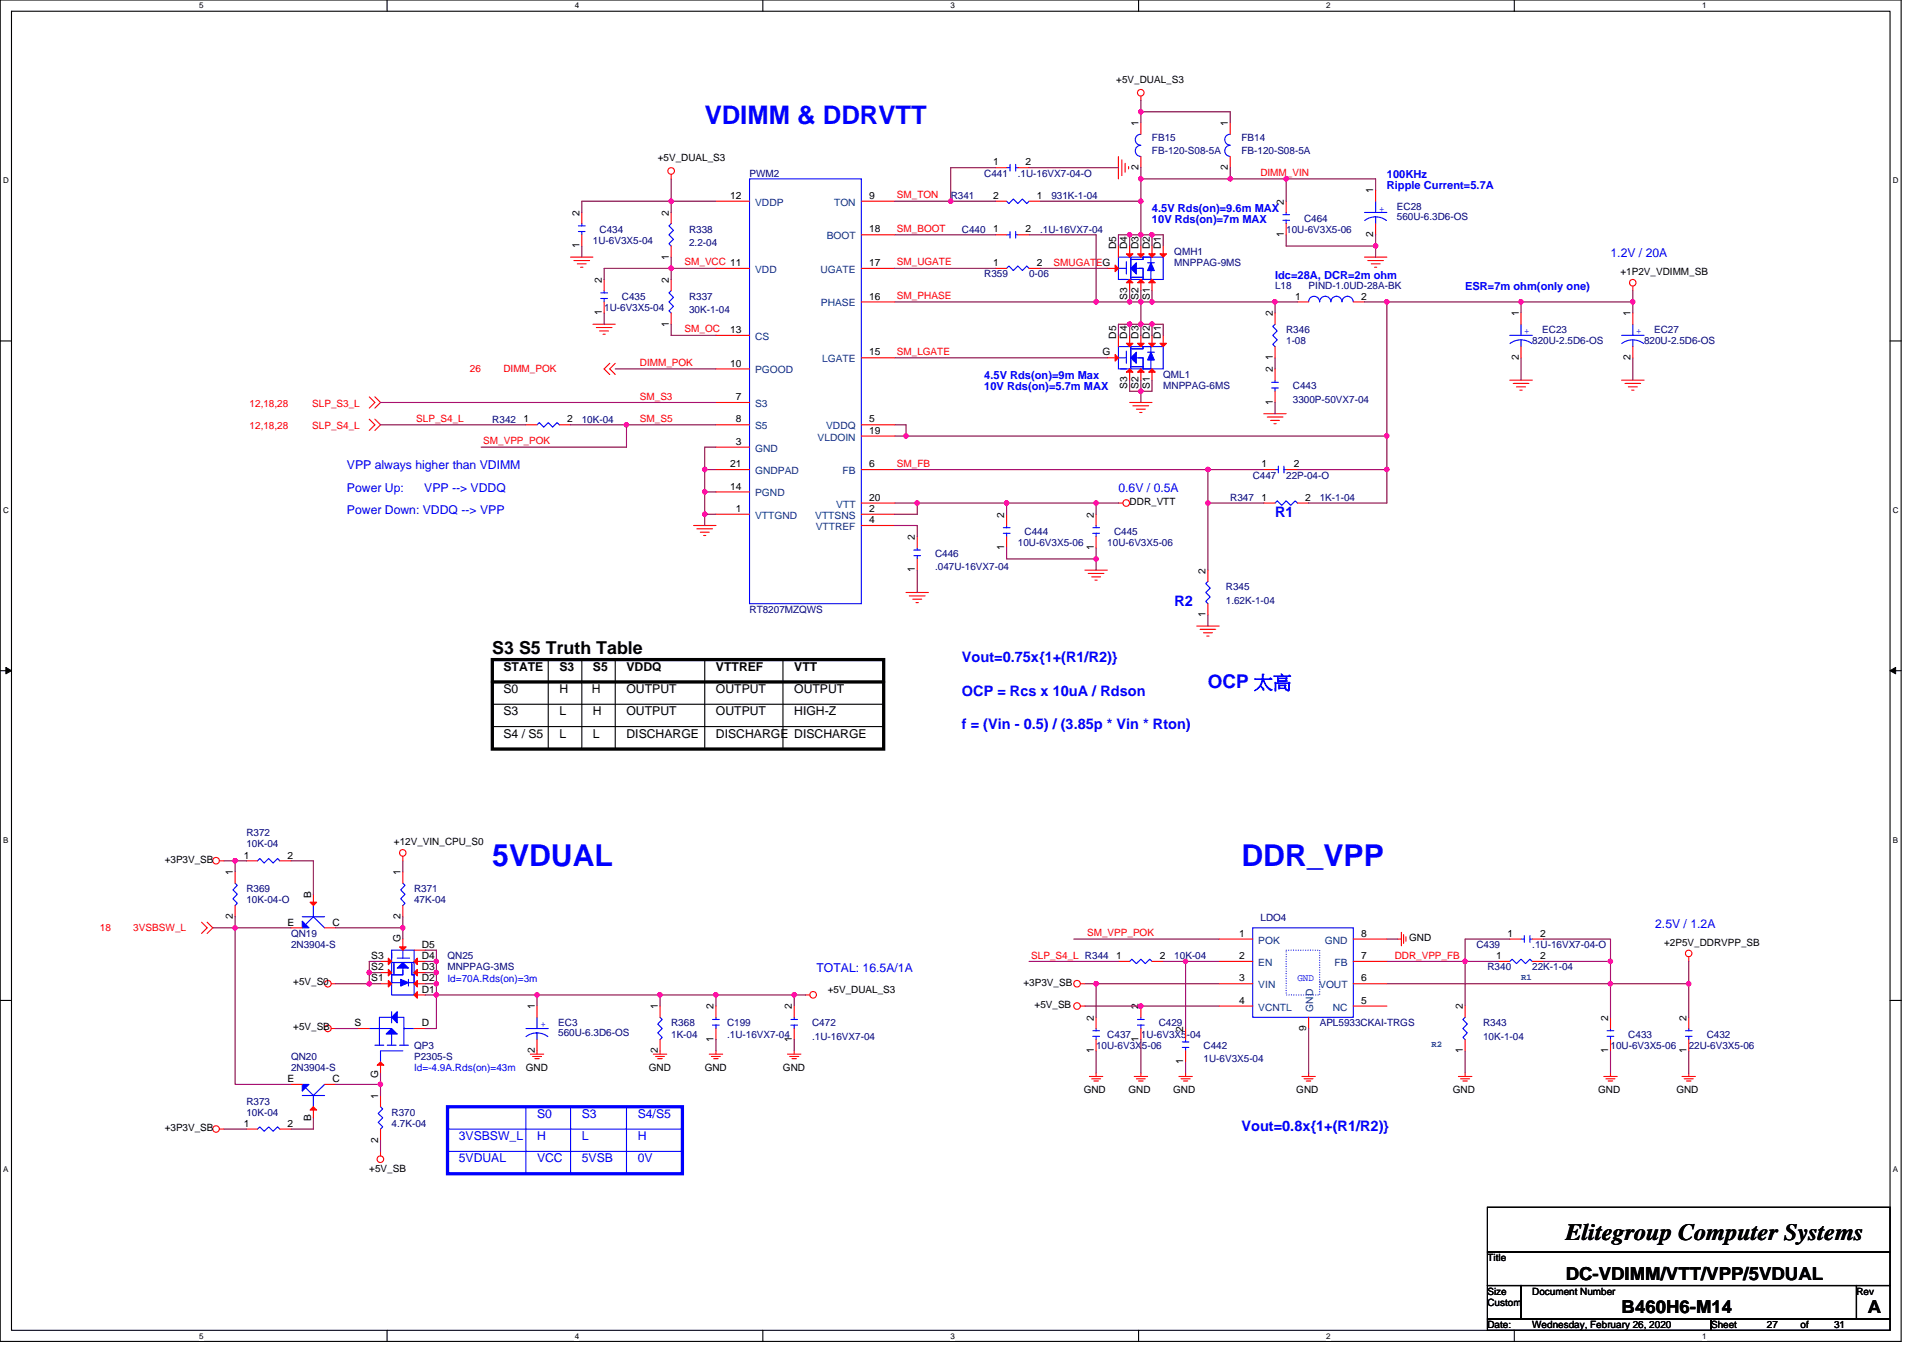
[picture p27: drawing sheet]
<svg xmlns="http://www.w3.org/2000/svg" width="297mm" height="210mm" viewBox="0 0 297 210" stroke-linecap="round" stroke-linejoin="round" font-family="sans-serif">
<defs><g id="words">
<g font-size="4.7" fill="#00f">
<text x="76" y="133.9">5VDUAL</text>
<text x="191.8" y="133.9">DDR_VPP</text>
</g>
<text font-size="4" fill="#00f" x="108.9" y="19.2">VDIMM &amp; DDRVTT</text>
<text font-size="3.6" x="241.8" y="191.6">Elitegroup Computer Systems</text>
<text font-size="2.9" fill="#00f" x="186.6" y="106.3">OCP 太高</text>
<g font-size="2.8">
<text x="76" y="101">S3 S5 Truth Table</text>
<text x="241.8" y="197.7">DC-VDIMM/VTT/VPP/5VDUAL</text>
<text x="250.5" y="202.9">B460H6-M14</text>
<text x="288.5" y="202.9">A</text>
</g>
<g font-size="2.2" fill="#00f">
<text x="197" y="79.8">R1</text>
<text x="181.4" y="93.6">R2</text>
<text x="148.6" y="102.3">Vout=0.75x{1+(R1/R2)}</text>
<text x="148.6" y="107.5">OCP = Rcs x 10uA / Rdson</text>
<text x="148.6" y="112.6">f = (Vin - 0.5) / (3.85p * Vin * Rton)</text>
<text x="191.8" y="174.8">Vout=0.8x{1+(R1/R2)}</text>
</g>
<g font-size="1.9" fill="#00f">
<text x="248.8" y="39.7">1.2V / 20A</text>
<text x="53.6" y="72.5">VPP always higher than VDIMM</text>
<text x="53.6" y="76">Power Up:</text>
<text x="65.5" y="76">VPP --&gt; VDDQ</text>
<text x="172.8" y="76">0.6V / 0.5A</text>
<text x="53.6" y="79.4">Power Down: VDDQ --&gt; VPP</text>
<text x="255.7" y="143.3">2.5V / 1.2A</text>
<text x="126.1" y="150.2">TOTAL: 16.5A/1A</text>
<text x="82.9" y="172.7">S0</text>
<text x="89.9" y="172.7">S3</text>
<text x="98.5" y="172.7">S4/S5</text>
<text x="70.9" y="176.1">3VSBSW_L</text>
<text x="70.9" y="179.6">5VDUAL</text>
<text x="82.9" y="176.2">H</text>
<text x="82.9" y="179.6">VCC</text>
<text x="89.9" y="176.2">L</text>
<text x="89.9" y="179.6">5VSB</text>
<text x="98.5" y="176.2">H</text>
<text x="98.5" y="179.6">0V</text>
</g>
<g font-size="1.9">
<text x="77.8" y="103.7">STATE</text>
<text x="77.8" y="107.1">S0</text>
<text x="86.4" y="103.7">S3</text>
<text x="86.4" y="107.1">H</text>
<text x="91.4" y="107.1">H</text>
<text x="91.6" y="103.7">S5</text>
<text x="96.8" y="103.7">VDDQ</text>
<text x="96.8" y="107.1">OUTPUT</text>
<text x="110.6" y="107.1">OUTPUT</text>
<text x="110.6" y="103.7">VTTREF</text>
<text x="122.7" y="103.7">VTT</text>
<text x="122.7" y="107.1">OUTPUT</text>
<text x="77.8" y="110.5">S3</text>
<text x="77.8" y="114">S4 / S5</text>
<text x="86.4" y="110.5">L</text>
<text x="86.4" y="114">L</text>
<text x="91.6" y="114">L</text>
<text x="91.6" y="110.5">H</text>
<text x="96.8" y="114">DISCHARGE</text>
<text x="96.8" y="110.5">OUTPUT</text>
<text x="110.6" y="114">DISCHARGE DISCHARGE</text>
<text x="110.6" y="110.5">OUTPUT</text>
<text x="122.7" y="110.5">HIGH-Z</text>
</g>
<g font-size="1.7" fill="#00f">
<text x="214.2" y="27.5">100KHz</text>
<text x="214.2" y="29.3">Ripple Current=5.7A</text>
<text x="177.9" y="34.4">10V Rds(on)=7m MAX</text>
<text x="177.9" y="32.7">4.5V Rds(on)=9.6m MAX</text>
<text x="197" y="43.1">Idc=28A, DCR=2m ohm</text>
<text x="226.3" y="44.8">ESR=7m ohm(only one)</text>
<text x="152" y="58.6">4.5V Rds(on)=9m Max</text>
<text x="152" y="60.3">10V Rds(on)=5.7m MAX</text>
</g>
<g font-size="1.5">
<text x="172.4" y="12.8">+5V_DUAL_S3</text>
<text x="175.9" y="19.5" transform="rotate(-90 175.9 19.5)">1</text>
<text x="189.7" y="19.5" transform="rotate(-90 189.7 19.5)">1</text>
<text x="101.6" y="24.9">+5V_DUAL_S3</text>
<text x="153.4" y="25.5">1</text>
<text x="158.4" y="25.5">2</text>
<text x="175.9" y="26.3" transform="rotate(-90 175.9 26.3)">2</text>
<text x="189.7" y="26.3" transform="rotate(-90 189.7 26.3)">2</text>
<text x="212.1" y="29.9" transform="rotate(-90 212.1 29.9)">1</text>
<text x="89.5" y="33.3" transform="rotate(-90 89.5 33.3)">2</text>
<text x="103.3" y="33.3" transform="rotate(-90 103.3 33.3)">2</text>
<text x="112.8" y="30.7">12</text>
<text x="134.3" y="30.7">9</text>
<text x="134.3" y="35.9">18</text>
<text x="153.4" y="35.9">1</text>
<text x="153.4" y="30.7">2</text>
<text x="158.4" y="35.9">2</text>
<text x="160.2" y="30.7">1</text>
<text x="198.3" y="31.6" transform="rotate(-90 198.3 31.6)">2</text>
<text x="89.5" y="38.4" transform="rotate(-90 89.5 38.4)">1</text>
<text x="103.3" y="40.1" transform="rotate(-90 103.3 40.1)">1</text>
<text x="134.3" y="41.1">17</text>
<text x="153.4" y="41.1">1</text>
<text x="160.2" y="41.1">2</text>
<text x="172.4" y="38.5" transform="rotate(-90 172.4 38.5)">D5</text>
<text x="174.1" y="38.5" transform="rotate(-90 174.1 38.5)">D4</text>
<text x="175.9" y="38.5" transform="rotate(-90 175.9 38.5)">D3</text>
<text x="177.6" y="38.5" transform="rotate(-90 177.6 38.5)">D2</text>
<text x="179.3" y="38.5" transform="rotate(-90 179.3 38.5)">D1</text>
<text x="198.3" y="36.6" transform="rotate(-90 198.3 36.6)">1</text>
<text x="212.1" y="36.6" transform="rotate(-90 212.1 36.6)">2</text>
<text x="93" y="43.7" transform="rotate(-90 93 43.7)">2</text>
<text x="103.3" y="43.7" transform="rotate(-90 103.3 43.7)">2</text>
<text x="134.3" y="46.3">16</text>
<text x="174.1" y="46.3" transform="rotate(-90 174.1 46.3)">S3</text>
<text x="175.9" y="46.3" transform="rotate(-90 175.9 46.3)">S2</text>
<text x="177.6" y="46.3" transform="rotate(-90 177.6 46.3)">S1</text>
<text x="200" y="46.3">1</text>
<text x="210.2" y="46.3">2</text>
<text x="250.3" y="42.5">+1P2V_VDIMM_SB</text>
<text x="93" y="48.7" transform="rotate(-90 93 48.7)">1</text>
<text x="103.3" y="50.5" transform="rotate(-90 103.3 50.5)">1</text>
<text x="112.8" y="51.5">13</text>
<text x="172.4" y="52.3" transform="rotate(-90 172.4 52.3)">D5</text>
<text x="174.1" y="52.3" transform="rotate(-90 174.1 52.3)">D4</text>
<text x="175.9" y="52.3" transform="rotate(-90 175.9 52.3)">D3</text>
<text x="177.6" y="52.3" transform="rotate(-90 177.6 52.3)">D2</text>
<text x="179.3" y="52.3" transform="rotate(-90 179.3 52.3)">D1</text>
<text x="196.6" y="48.9" transform="rotate(-90 196.6 48.9)">2</text>
<text x="234.6" y="48.9" transform="rotate(-90 234.6 48.9)">1</text>
<text x="251.9" y="48.9" transform="rotate(-90 251.9 48.9)">1</text>
<text x="112.8" y="56.6">10</text>
<text x="134.3" y="54.9">15</text>
<text x="170.3" y="54.9">G</text>
<text x="196.6" y="57.5" transform="rotate(-90 196.6 57.5)">2</text>
<text x="196.6" y="55.6" transform="rotate(-90 196.6 55.6)">1</text>
<text x="234.6" y="55.6" transform="rotate(-90 234.6 55.6)">2</text>
<text x="251.9" y="55.6" transform="rotate(-90 251.9 55.6)">2</text>
<text x="80.9" y="65.3">1</text>
<text x="87.6" y="65.3">2</text>
<text x="113.7" y="65.3">8</text>
<text x="113.7" y="61.8">7</text>
<text x="134.3" y="65.3">5</text>
<text x="174.1" y="60.2" transform="rotate(-90 174.1 60.2)">S3</text>
<text x="175.9" y="60.2" transform="rotate(-90 175.9 60.2)">S2</text>
<text x="177.6" y="60.2" transform="rotate(-90 177.6 60.2)">S1</text>
<text x="196.6" y="62.5" transform="rotate(-90 196.6 62.5)">1</text>
<text x="113.7" y="68.7">3</text>
<text x="134.3" y="67">19</text>
<text x="112.8" y="75.6">14</text>
<text x="112.8" y="72.2">21</text>
<text x="134.3" y="77.4">20</text>
<text x="134.3" y="72.2">6</text>
<text x="194.9" y="72.2">1</text>
<text x="194.9" y="77.4">1</text>
<text x="199.9" y="72.2">2</text>
<text x="201.6" y="77.4">2</text>
<text x="113.7" y="79.1">1</text>
<text x="134.3" y="79.1">2</text>
<text x="134.3" y="80.8">4</text>
<text x="141.3" y="83.4" transform="rotate(-90 141.3 83.4)">2</text>
<text x="155.1" y="80" transform="rotate(-90 155.1 80)">2</text>
<text x="168.9" y="80" transform="rotate(-90 168.9 80)">2</text>
<text x="174.5" y="78.1">DDR_VTT</text>
<text x="141.3" y="88.5" transform="rotate(-90 141.3 88.5)">1</text>
<text x="155.1" y="85" transform="rotate(-90 155.1 85)">1</text>
<text x="168.9" y="85" transform="rotate(-90 168.9 85)">1</text>
<text x="186.2" y="88.6" transform="rotate(-90 186.2 88.6)">2</text>
<text x="186.2" y="95.4" transform="rotate(-90 186.2 95.4)">1</text>
<text x="60.9" y="130.6">+12V_VIN_CPU_S0</text>
<text x="25.4" y="133.4">+3P3V_SB</text>
<text x="36" y="135.3" transform="rotate(-90 36 135.3)">1</text>
<text x="37.7" y="132.7">1</text>
<text x="44.4" y="132.7">2</text>
<text x="61.9" y="135.3" transform="rotate(-90 61.9 135.3)">1</text>
<text x="36" y="142" transform="rotate(-90 36 142)">2</text>
<text x="44.4" y="143">E</text>
<text x="48" y="138.7" transform="rotate(-90 48 138.7)">B</text>
<text x="51.3" y="143">C</text>
<text x="61.9" y="142" transform="rotate(-90 61.9 142)">2</text>
<text x="57.3" y="149.9">S2</text>
<text x="57.3" y="148.2">S3</text>
<text x="61.9" y="145.6" transform="rotate(-90 61.9 145.6)">G</text>
<text x="65.2" y="149.9">D3</text>
<text x="65.2" y="148.2">D4</text>
<text x="65.2" y="146.5">D5</text>
<text x="172.4" y="148.2">1</text>
<text x="179.2" y="148.2">2</text>
<text x="191.4" y="144.7">1</text>
<text x="191.4" y="148.2">2</text>
<text x="210.2" y="144.7">8</text>
<text x="210.2" y="148.2">7</text>
<text x="217.7" y="145.5">GND</text>
<text x="231.1" y="148.2">1</text>
<text x="232.9" y="144.7">1</text>
<text x="237.9" y="148.2">2</text>
<text x="237.9" y="144.7">2</text>
<text x="257" y="146.1">+2P5V_DDRVPP_SB</text>
<text x="45.3" y="152.2">+5V_S0</text>
<text x="57.3" y="151.6">S1</text>
<text x="65.2" y="153.4">D1</text>
<text x="65.2" y="151.6">D2</text>
<text x="82.6" y="156" transform="rotate(-90 82.6 156)">1</text>
<text x="101.6" y="156" transform="rotate(-90 101.6 156)">1</text>
<text x="110.2" y="156" transform="rotate(-90 110.2 156)">2</text>
<text x="122.3" y="156" transform="rotate(-90 122.3 156)">2</text>
<text x="127.9" y="153.4">+5V_DUAL_S3</text>
<text x="158.1" y="152.4">+3P3V_SB</text>
<text x="159.8" y="155.8">+5V_SB</text>
<text x="175.9" y="156" transform="rotate(-90 175.9 156)">2</text>
<text x="191.4" y="151.6">3</text>
<text x="191.4" y="155.1">4</text>
<text x="210.2" y="151.6">6</text>
<text x="210.2" y="155.1">5</text>
<text x="226" y="156" transform="rotate(-90 226 156)">2</text>
<text x="45.3" y="159.1">+5V_SB</text>
<text x="54.8" y="158.6">S</text>
<text x="65.2" y="158.6">D</text>
<text x="110.2" y="161" transform="rotate(-90 110.2 161)">1</text>
<text x="122.3" y="161" transform="rotate(-90 122.3 161)">1</text>
<text x="168.9" y="157.7" transform="rotate(-90 168.9 157.7)">2</text>
<text x="175.9" y="161" transform="rotate(-90 175.9 161)">1</text>
<text x="182.8" y="159.4" transform="rotate(-90 182.8 159.4)">2</text>
<text x="201.8" y="159.3" transform="rotate(-90 201.8 159.3)">9</text>
<text x="248.4" y="157.7" transform="rotate(-90 248.4 157.7)">2</text>
<text x="260.5" y="157.7" transform="rotate(-90 260.5 157.7)">2</text>
<text x="44.4" y="167.2">E</text>
<text x="51.3" y="167.2">C</text>
<text x="58.4" y="166.5" transform="rotate(-90 58.4 166.5)">G</text>
<text x="81.2" y="165.5">GND</text>
<text x="82.6" y="162.7" transform="rotate(-90 82.6 162.7)">2</text>
<text x="100.2" y="165.5">GND</text>
<text x="101.6" y="162.7" transform="rotate(-90 101.6 162.7)">2</text>
<text x="108.9" y="165.5">GND</text>
<text x="120.9" y="165.5">GND</text>
<text x="168.9" y="162.7" transform="rotate(-90 168.9 162.7)">1</text>
<text x="182.8" y="164.5" transform="rotate(-90 182.8 164.5)">1</text>
<text x="226" y="162.7" transform="rotate(-90 226 162.7)">1</text>
<text x="248.4" y="162.7" transform="rotate(-90 248.4 162.7)">1</text>
<text x="260.5" y="162.7" transform="rotate(-90 260.5 162.7)">1</text>
<text x="48" y="173.3" transform="rotate(-90 48 173.3)">B</text>
<text x="58.4" y="169.8" transform="rotate(-90 58.4 169.8)">1</text>
<text x="167.4" y="169">GND</text>
<text x="174.3" y="169">GND</text>
<text x="181.2" y="169">GND</text>
<text x="200.2" y="169">GND</text>
<text x="224.4" y="169">GND</text>
<text x="246.9" y="169">GND</text>
<text x="258.9" y="169">GND</text>
<text x="25.4" y="174.8">+3P3V_SB</text>
<text x="37.7" y="174.1">1</text>
<text x="44.4" y="174.1">2</text>
<text x="58.4" y="176.6" transform="rotate(-90 58.4 176.6)">2</text>
<text x="57" y="181">+5V_SB</text>
<text x="229.8" y="194.9">Title</text>
<text x="229.8" y="200">Size</text>
<text x="229.8" y="201.8">Custom</text>
<text x="236.7" y="200">Document Number</text>
<text x="286.8" y="200">Rev</text>
<text x="229.8" y="205.2">Date:</text>
<text x="236.7" y="205.2">Wednesday, February 26, 2020</text>
<text x="264.3" y="205.2">Sheet</text>
<text x="272.9" y="205.2">27</text>
<text x="278.1" y="205.2">of</text>
<text x="283.3" y="205.2">31</text>
</g>
<g font-size="1.5" fill="#000080">
<text x="177.9" y="21.8">FB15</text>
<text x="177.9" y="23.9">FB-120-S08-5A</text>
<text x="191.8" y="21.8">FB14</text>
<text x="191.8" y="23.9">FB-120-S08-5A</text>
<text x="115.8" y="27.3">PWM2</text>
<text x="152" y="27.3">C441</text>
<text x="157.2" y="27.3">.1U-16VX7-04-O</text>
<text x="92.6" y="35.9">C434</text>
<text x="106.4" y="35.9">R338</text>
<text x="146.9" y="30.8">R341</text>
<text x="148.6" y="35.9">C440</text>
<text x="160.7" y="35.9">.1U-16VX7-04</text>
<text x="162.4" y="30.8">931K-1-04</text>
<text x="198.7" y="35.9">10U-6V3X5-06</text>
<text x="201.4" y="34.2">C464</text>
<text x="215.8" y="32.5">EC28</text>
<text x="215.8" y="34.1">560U-6.3D6-OS</text>
<text x="91.6" y="37.7">1U-6V3X5-04</text>
<text x="106.4" y="38">2.2-04</text>
<text x="181.4" y="39.4">QMH1</text>
<text x="181.4" y="41.1">MNPPAG-9MS</text>
<text x="96.1" y="46.3">C435</text>
<text x="106.4" y="46.3">R337</text>
<text x="152" y="42.9">R359</text>
<text x="159" y="42.9">0-06</text>
<text x="197" y="44.6">L18</text>
<text x="202.1" y="44.6">PIND-1.0UD-28A-BK</text>
<text x="93.3" y="48">1U-6V3X5-04</text>
<text x="106.4" y="48.4">30K-1-04</text>
<text x="198.7" y="51.5">R346</text>
<text x="198.7" y="53.2">1-08</text>
<text x="236.7" y="53.2">820U-2.5D6-OS</text>
<text x="238.2" y="51.5">EC23</text>
<text x="254" y="53.2">820U-2.5D6-OS</text>
<text x="255.5" y="51.5">EC27</text>
<text x="179.7" y="58.4">QML1</text>
<text x="76" y="65.3">R342</text>
<text x="89.9" y="65.3">10K-04</text>
<text x="179.7" y="60.1">MNPPAG-6MS</text>
<text x="199.7" y="60.1">C443</text>
<text x="199.7" y="62.2">3300P-50VX7-04</text>
<text x="190" y="77.4">R347</text>
<text x="193.5" y="74">C447</text>
<text x="198.7" y="74">22P-04-O</text>
<text x="203.9" y="77.4">1K-1-04</text>
<text x="158.3" y="82.6">C444</text>
<text x="172.1" y="82.6">C445</text>
<text x="144.4" y="86">C446</text>
<text x="144.4" y="88.1">.047U-16VX7-04</text>
<text x="157.2" y="84.3">10U-6V3X5-06</text>
<text x="171" y="84.3">10U-6V3X5-06</text>
<text x="115.8" y="94.7">RT8207MZQWS</text>
<text x="189.4" y="91.2">R345</text>
<text x="189.4" y="93.3">1.62K-1-04</text>
<text x="38.1" y="129.2">R372</text>
<text x="38.1" y="130.9">10K-04</text>
<text x="38.1" y="137.9">R369</text>
<text x="64" y="137.9">R371</text>
<text x="38.1" y="139.6">10K-04-O</text>
<text x="64" y="139.6">47K-04</text>
<text x="194.7" y="142.3">LDO4</text>
<text x="45" y="144.8">QN19</text>
<text x="45" y="146.5">2N3904-S</text>
<text x="69.1" y="148.2">QN25</text>
<text x="69.1" y="149.9">MNPPAG-3MS</text>
<text x="181.4" y="148.2">10K-04</text>
<text x="228" y="146.5">C439</text>
<text x="229.8" y="149.9">R340</text>
<text x="236.7" y="149.9">22K-1-04</text>
<text x="236.7" y="146.5">.1U-16VX7-04-O</text>
<text x="86.2" y="158.6">EC3</text>
<text x="86.2" y="160.1">560U-6.3D6-OS</text>
<text x="103.7" y="158.6">R368</text>
<text x="103.7" y="160.3">1K-04</text>
<text x="112.3" y="158.6">C199</text>
<text x="112.3" y="160.3">.1U-16VX7-04</text>
<text x="125.5" y="158.6">C472</text>
<text x="125.5" y="160.7">.1U-16VX7-04</text>
<text x="171" y="160.3">C437</text>
<text x="176.2" y="160.3">1U-6V3X5-04</text>
<text x="179" y="158.6">C429</text>
<text x="203.9" y="158.6">APL5933CKAI-TRGS</text>
<text x="229.1" y="158.6">R343</text>
<text x="229.1" y="160.7">10K-1-04</text>
<text x="251.5" y="160.3">C433</text>
<text x="263.6" y="160.3">C432</text>
<text x="45" y="163.8">QN20</text>
<text x="45" y="165.5">2N3904-S</text>
<text x="64" y="162">QP3</text>
<text x="64" y="163.8">P2305-S</text>
<text x="169.3" y="162">10U-6V3X5-06</text>
<text x="185.9" y="162">C442</text>
<text x="185.9" y="164.1">1U-6V3X5-04</text>
<text x="248.8" y="162">10U-6V3X5-06</text>
<text x="260.9" y="162">22U-6V3X5-06</text>
<text x="38.1" y="170.7">R373</text>
<text x="38.1" y="172.4">10K-04</text>
<text x="60.5" y="172.4">R370</text>
<text x="60.5" y="174.1">4.7K-04</text>
</g>
<g font-size="1.5" fill="#f00">
<text x="194.7" y="27.2">DIMM_VIN</text>
<text x="138.6" y="35.8">SM_BOOT</text>
<text x="138.6" y="30.6">SM_TON</text>
<text x="105.7" y="41">SM_VCC 11</text>
<text x="138.6" y="41">SM_UGATE</text>
<text x="162.7" y="41.1">SMUGATEG</text>
<text x="138.6" y="46.2">SM_PHASE</text>
<text x="105.7" y="51.4">SM_OC</text>
<text x="72.6" y="57.5">26</text>
<text x="77.8" y="57.5">DIMM_POK</text>
<text x="98.8" y="56.6">DIMM_POK</text>
<text x="138.6" y="54.8">SM_LGATE</text>
<text x="38.6" y="62.9">12,18,28</text>
<text x="48.2" y="62.9">SLP_S3_L</text>
<text x="64.3" y="65.2">SLP_S4_L</text>
<text x="98.8" y="65.2">SM_S5</text>
<text x="98.8" y="61.7">SM_S3</text>
<text x="38.6" y="66.4">12,18,28</text>
<text x="48.2" y="66.4">SLP_S4_L</text>
<text x="74.7" y="68.6">SM_VPP_POK</text>
<text x="138.6" y="72.1">SM_FB</text>
<text x="15.4" y="143.9">18</text>
<text x="20.6" y="143.9">3VSBSW_L</text>
<text x="159.3" y="148.1">SLP_S4_L R344</text>
<text x="167.9" y="144.7">SM_VPP_POK</text>
<text x="215.4" y="148.1">DDR_VPP_FB</text>
</g>
<g font-size="1.5" fill="#004080">
<text x="116.6" y="31.8">VDDP</text>
<text x="128.8" y="31.8">TON</text>
<text x="127.7" y="37">BOOT</text>
<text x="116.6" y="42.2">VDD</text>
<text x="126.7" y="42.2">UGATE</text>
<text x="126.8" y="47.3">PHASE</text>
<text x="116.6" y="52.5">CS</text>
<text x="116.6" y="57.7">PGOOD</text>
<text x="127" y="56">LGATE</text>
<text x="116.6" y="62.9">S3</text>
<text x="116.6" y="69.8">GND</text>
<text x="116.6" y="66.3">S5</text>
<text x="126.3" y="68.1">VLDOIN</text>
<text x="127.6" y="66.3">VDDQ</text>
<text x="116.6" y="76.7">PGND</text>
<text x="116.6" y="73.3">GNDPAD</text>
<text x="130.2" y="73.3">FB</text>
<text x="116.6" y="80.2">VTTGND</text>
<text x="125.9" y="80.2">VTTSNS</text>
<text x="126" y="81.9">VTTREF</text>
<text x="129.2" y="78.4">VTT</text>
<text x="194.4" y="145.8">POK</text>
<text x="194.4" y="149.2">EN</text>
<text x="204.7" y="145.8">GND</text>
<text x="206.1" y="149.2">FB</text>
<text x="194.4" y="152.7">VIN</text>
<text x="203.8" y="152.7">VOUT</text>
<text x="194.4" y="156.1">VCNTL</text>
<text x="202.9" y="156.3" transform="rotate(-90 202.9 156.3)">GND</text>
<text x="205.9" y="156.1">NC</text>
</g>
<g font-size="1.5" fill="#00f">
<text x="213" y="32.7">+</text>
<text x="235.5" y="51.7">+</text>
<text x="252.7" y="51.7">+</text>
<text x="69.1" y="151.7">Id=70A.Rds(on)=3m</text>
<text x="200.4" y="151.5">GND</text>
<text x="83.5" y="158.7">+</text>
<text x="64" y="165.5">Id=-4.9A.Rds(on)=43m</text>
</g>
<g font-size="1.4" fill="#004080">
<text x="234.9" y="151.4">R1</text>
<text x="221.1" y="161.8">R2</text>
</g>
<g font-size="1.2">
<text x="30.8" y="1.3">5</text>
<text x="88.8" y="1.3">4</text>
<text x="146.8" y="1.3">3</text>
<text x="204.9" y="1.3">2</text>
<text x="262.9" y="1.3">1</text>
<text x=".5" y="28.3">D</text>
<text x="292.4" y="28.3">D</text>
<text x=".5" y="79.2">C</text>
<text x="292.4" y="79.2">C</text>
<text x=".5" y="130.2">B</text>
<text x="292.4" y="130.2">B</text>
<text x=".5" y="181.1">A</text>
<text x="292.4" y="181.1">A</text>
<text x="30.8" y="206.8">5</text>
<text x="88.8" y="206.8">4</text>
<text x="146.8" y="206.8">3</text>
<text x="204.9" y="206.8">2</text>
<text x="262.9" y="206.8">1</text>
</g>
</g></defs>
<path d="M0 0h293.7v207.3h-293.7zM1.8 1.7h290.1v203.8h-290.1z" fill="none" stroke="#000" stroke-width=".17"/>
<g fill="#fff">
<path d="M30.8 .2h.6v1.4h-.6z"/>
<path d="M30.8 205.7h.6v1.4h-.6z"/>
</g>
<path d="M59.8 0v1.7M59.8 205.5v1.8" fill="none" stroke="#000" stroke-width=".17"/>
<g fill="#fff">
<path d="M88.8 .2h.6v1.4h-.6z"/>
<path d="M88.8 205.7h.6v1.4h-.6z"/>
</g>
<path d="M117.8 0v1.7M117.8 205.5v1.8" fill="none" stroke="#000" stroke-width=".17"/>
<g fill="#fff">
<path d="M146.8 .2h.7v1.4h-.7z"/>
<path d="M146.8 205.7h.7v1.4h-.7z"/>
</g>
<path d="M175.9 0v1.7M175.9 205.5v1.8" fill="none" stroke="#000" stroke-width=".17"/>
<g fill="#fff">
<path d="M204.9 .2h.6v1.4h-.6z"/>
<path d="M204.9 205.7h.6v1.4h-.6z"/>
</g>
<path d="M233.9 0v1.7M233.9 205.5v1.8" fill="none" stroke="#000" stroke-width=".17"/>
<g fill="#fff">
<path d="M262.9 .2h.7v1.4h-.7z"/>
<path d="M262.9 205.7h.7v1.4h-.7z"/>
<path d="M.5 27.2h.8v1.4h-.8z"/>
<path d="M292.4 27.2h.8v1.4h-.8z"/>
<path d="M.5 78.1h.8v1.4h-.8z"/>
<path d="M292.4 78.1h.8v1.4h-.8z"/>
</g>
<path d="M0 52.7h1.8M291.9 52.7h1.8" fill="none" stroke="#000" stroke-width=".17"/>
<g fill="#fff">
<path d="M.5 129.1h.8v1.4h-.8z"/>
<path d="M292.4 129.1h.8v1.4h-.8z"/>
</g>
<path d="M0 103.6h1.8M291.9 103.6h1.8" fill="none" stroke="#000" stroke-width=".17"/>
<path d="M.9 103.1l.9 .5-.9 .5zM291.9 103.6l.9-.5v1z" fill="#000" stroke="#000" stroke-width=".15"/>
<g fill="#fff">
<path d="M.5 180h.8v1.4h-.8z"/>
<path d="M292.4 180h.8v1.4h-.8z"/>
</g>
<g fill="none" stroke="#000" stroke-width=".17">
<path d="M76 108.8h60.5M76 112.3h60.5M84.7 101.9v13.8M89.9 101.9v13.8M95 101.9v13.8M108.9 101.9v13.8M120.9 101.9v13.8M0 154.6h1.8M291.9 154.6h1.8M229.8 198.6h5.1v5.2h-5.1zM229.8 186.5h62.1v7h-62.1zM229.8 193.5h62.1v5.1h-62.1z"/>
<path d="M234.9 198.6h51.9v5.2h-51.9zM286.8 198.6h5.1v5.2h-5.1zM229.8 203.8h34.5v1.7h-34.5zM264.3 203.8h27.6v1.7h-27.6z"/>
</g>
<path d="M76 101.9h60.5v13.8h-60.5zM76 105.4h60.5" fill="none" stroke="#000" stroke-width=".51"/>
<g fill="none" stroke="#00f" stroke-width=".17">
<path d="M89.3 34.9h1.1M89.3 35.8h1.1M89.9 35.8v.5M89.9 34.5v.4M103.7 34.5l-.4 .4 .7 .7-.7 .7 .7 .7-.7 .7 .4 .3M115.8 27.6h17.3v65.7h-17.3zM155.5 31.1l.3 .4 .7-.7 .7 .7 .7-.7 .7 .7 .4-.4M155.5 25.9h.5M155.5 36.3h.5M156 25.4v1M156 35.8v1M156.9 25.9h.3"/>
<path d="M156.9 25.4v1M156.9 36.3h.3M156.9 35.8v1M172.8 39.7h6.9v3.5h-6.9zM174.7 39.7v3.5M176.2 20.7a.85 .85 0 0 0-.8 .9 .85 .85 0 0 0 .8 .8M176.2 22.5a.86 .86 0 0 0-.8 .8 .86 .86 0 0 0 .8 .9M176.6 39.7v.4h-1.8M176.6 39.7v.4h-1.9M176.6 39.7h1.2v.9M190 20.7a.85 .85 0 0 0-.8 .9 .85 .85 0 0 0 .8 .8M190 22.5a.86 .86 0 0 0-.8 .8 .86 .86 0 0 0 .8 .9"/>
<path d="M198.2 33.2h1M198.2 34h1M198.7 34v.5M198.7 32.8v.4M210.8 32.8h3.4M210.8 34.1l.6-.4 1.1-.2 1 .2 .7 .4M212.5 33.5v1M212.5 31.1v1.7M92.8 45.3h1M92.8 46.1h1M93.3 46.1v.6M93.3 44.9v.4"/>
<path d="M103.7 44.9l-.4 .4 .7 .7-.7 .7 .7 .6-.7 .7 .4 .4M155.5 41.5l.3-.4 .7 .7 .7-.7 .7 .7 .7-.7 .4 .4M172.8 41.5h1.2M172.8 55.3h1.2M172.8 53.6h6.9v3.4h-6.9zM173.1 43.2h.9M173.1 57h.9M174 40.4v1.9M174 54.3v1.8M174.7 42.8h1.9M174.7 53.6v3.4M174.7 56.7h1.9"/>
<path d="M174.8 42.8h1.6M174.8 56.7h1.6M175.5 41.5h1.1v1.7M175.5 55.3h1.1v1.7M175.9 41.5h.7v1.7M175.9 55.3h.7v1.7M176.6 53.6v.3h-1.8M176.6 53.6v.3h-1.9M176.6 53.6h1.2v.8M177.3 40.6h1M177.3 54.4h1M177.8 41.8v1.4h-1.2"/>
<path d="M177.8 55.6v1.4h-1.2M196.4 59.1h1.1M196.4 59.9h1.1M197 50.1l-.4 .3 .7 .7-.7 .7 .7 .7-.7 .7 .4 .4M197 59.9v.6M197 58.7v.4M203.8 46.6a.85 .85 0 0 0-.8-.8 .85 .85 0 0 0-.9 .8M205.6 46.6a.86 .86 0 0 0-.9-.8 .86 .86 0 0 0-.8 .8M209 46.6a.87 .87 0 0 0-.9-.8 .87 .87 0 0 0-.8 .8 .85 .85 0 0 0-.9-.8 .85 .85 0 0 0-.8 .8M233.2 51.8h3.5M233.2 53.1a2.79 2.79 0 0 1 3.4 0M234.9 52.5v1.1"/>
<path d="M234.9 50.1v1.7M250.5 51.8h3.5M250.5 53.1a2.79 2.79 0 0 1 3.4 0M252.2 52.5v1.1M252.2 50.1v1.7M82.9 65.6l.4-.3 .7 .7 .7-.7 .7 .7 .7-.7 .3 .3M197 72.6h.5M197 77.7l.3-.3 .7 .7 .7-.7 .7 .7 .7-.7 .3 .3M197.5 72v1.1M198.3 72.6h.4M198.3 72v1.1M141.2 85h1"/>
<path d="M141.2 85.9h1M141.7 85.9v.5M141.7 84.6v.4M155 81.5h1M155 82.4h1M155.5 82.4v.5M155.5 81.2v.3M168.8 81.5h1M168.8 82.4h1M169.3 82.4v.5M169.3 81.2v.3M186.6 89.8l-.4 .4 .7 .7-.7 .6 .7 .7-.7 .7 .4 .4"/>
<path d="M36.3 136.5l.4 .3-.7 .7 .7 .7-.7 .7 .7 .7-.4 .3M39.8 133l.3-.3 .7 .7 .7-.7 .7 .7 .7-.7 .3 .3M48.4 139.9v1.7M62.2 136.5l.4 .3-.7 .7 .7 .7-.7 .7 .7 .7-.4 .3M46.7 141.6h3.4M47.2 142.9l1.2-1.3 1.7 1.8M57 158.9h3.5M60.5 156.3v1.8M60.5 159.8v1.7M60.5 147.2v.8M60.5 157.2h-1.9v4.3M60.5 150.6v1.2h1.4"/>
<path d="M60.5 148.7h3.5M60.5 146.8h3.5v6.9h-3.5zM60.9 148.9v1.6M60.9 148.7v1.9M61.4 148h1.9M61.4 157.2h1v4.3M62.2 149.9v.7h-1.7M62.2 149.6v1h-1.7M62.2 146.8v1.2M62.4 158.9h1.6M63.1 151.3v1.1M63.6 148.9v1.7h.4"/>
<path d="M63.6 148.7v1.9h.4M64 150.6v1.2h-.9M81.2 158.9h3.5M82.9 159.6v1M82.9 157.2v1.7M102 157.2l.3 .3-.7 .7 .7 .7-.7 .7 .7 .7-.3 .3M110.1 157.5h1M110.1 158.4h1M110.6 158.4v.5M110.6 157.2v.3M122.2 157.5h1M122.2 158.4h1"/>
<path d="M122.7 158.4v.5M122.7 157.2v.3M168.8 159.3h1M169.3 158.9v.4M174.5 148.5l.3-.3 .7 .7 .7-.7 .7 .7 .7-.7 .3 .3M175.7 157.5h1M175.7 158.4h1M176.2 158.4v.5M176.2 157.2v.3M193.5 143.4h15.5v13.8h-15.5zM226.3 157.2l-.3 .3 .6 .7-.6 .7 .6 .7-.6 .7 .3 .3M233.2 148.5l.4-.3 .6 .7 .7-.7 .7 .7 .7-.7 .4 .3"/>
<path d="M234.9 145.1h.6M235.5 144.6v1M236.3 145.1h.4M236.3 144.6v1M248.2 159.3h1.1M248.8 158.9v.4M260.3 159.3h1.1M260.9 158.9v.4M39.8 174.5l.3-.4 .7 .7 .7-.7 .7 .7 .7-.7 .3 .4M46.7 169.3h3.4M48.4 169.3v1.7M50.1 167.6l-1.7 1.7-1.2-1.2"/>
<path d="M57.9 161.5h1.4M58.8 171l.3 .3-.7 .7 .7 .7-.7 .7 .7 .7-.3 .4M59.8 161.5h1.4M61.7 161.5h1.4M62.2 162.4h-3.4v1.7M69.1 174.5h36.3M69.1 177.9h36.3M81.2 171v10.4M81.3 160.2l.6-.4 1-.2 1.1 .2 .6 .4M88.1 171v10.4M96.8 171v10.4M168.8 160.1h1"/>
<path d="M169.3 160.1v.5M182.6 161h1M182.6 161.8h1M183.1 161.8v.6M183.1 160.6v.4M248.2 160.1h1.1M248.8 160.1v.5M260.3 160.1h1.1M260.9 160.1v.5"/>
</g>
<path d="M69.1 171h36.3v10.4h-36.3z" fill="none" stroke="#00f" stroke-width=".51"/>
<g fill="none" stroke="#f00" stroke-width=".17">
<path d="M176.2 14.9v.7M176.2 19v1.7M190 19v1.7M88.1 39.7h3.5M89.9 36.3v1.7M89.9 32.8v1.7M103.7 26.9v.7M103.7 38v1.7M103.7 32.8v1.7M110.6 31.1h5.2M133.1 31.1h5.1M133.1 36.3h5.1"/>
<path d="M153.8 25.9h1.7M153.8 36.3h1.7M153.8 31.1h1.7M157.2 25.9h1.8M157.2 36.3h1.8M159 31.1h1.7M172.8 24.2v3.4M172.8 38v1.7M173.3 24.7v2.4M173.8 25.2v1.4M174.3 25.7v.4M174.5 38v1.7"/>
<path d="M176.2 38v1.7M176.2 24.2v1.7M177.9 38v1.7M179.7 38v1.7M190 24.2v1.7M198.7 34.5v1.8M198.7 31.1v1.7M210.8 39.7h3.4M212.5 29.4v1.7M212.5 34.5v1.8M88.6 40.3h2.5M89.2 40.8h1.3"/>
<path d="M89.7 41.3h.3M91.6 50.1h3.4M92.1 50.6h2.4M92.6 51.1h1.4M93.2 51.6h.3M93.3 46.7v1.7M93.3 43.2v1.7M94.2 56.1l-.9 .9 .9 .9M95 56.1l-.8 .9 .8 .9M103.7 48.4v1.7M103.7 43.2v1.7M110.6 51.8h5.2"/>
<path d="M110.6 57h5.2M110.6 41.5h5.2M133.1 55.3h5.1M133.1 46.7h5.1M133.1 41.5h5.1M153.8 41.5h1.7M159 41.5h1.7M171 41.5h1.8M171 55.3h1.8M172.8 51.8v1.8M174.5 43.2v1.7M174.5 57v1.7"/>
<path d="M174.5 51.8v1.8M176.2 43.2v1.7M176.2 57v1.7M176.2 51.8v1.8M177.9 43.2v1.7M177.9 57v1.7M177.9 51.8v1.8M179.7 51.8v1.8M197 53.6v1.7M197 48.4v1.7M197 57v1.7M200.4 46.7h1.7"/>
<path d="M209 46.7h1.8M211.3 40.3h2.4M211.8 40.8h1.4M212.3 41.3h.4M233.2 58.7h3.5M233.7 59.2h2.5M234.2 59.8h1.4M234.9 48.4v1.7M234.9 53.6v1.7M250.5 58.7h3.5M251 59.2h2.4M251.5 59.8h1.4"/>
<path d="M252.2 44.2v.7M252.2 48.4v1.7M252.2 53.6v1.7M57 64.8l.9 .8-.9 .9M57 61.3l.9 .9-.9 .9M57.9 64.8l.9 .8-.9 .9M57.9 61.3l.9 .9-.9 .9M81.2 65.6h1.7M86.4 65.6h1.7M110.6 69.1h5.2M110.6 79.5h5.2M110.6 76h5.2"/>
<path d="M110.6 65.6h5.2M110.6 62.2h5.2M110.6 72.6h5.2M133.1 72.6h5.1M133.1 77.7h5.1M133.1 67.4h5.1M133.1 79.5h5.1M133.1 65.6h5.1M155.5 79.5v1.7M169.3 79.5v1.7M172.8 77.7h.7M174.5 62.2h3.4"/>
<path d="M175 62.7h2.4M175.5 63.2h1.4M176 63.7h.4M195.2 63.9h3.5M195.2 72.6h1.8M195.2 77.7h1.8M195.7 64.4h2.5M196.3 65h1.3M196.8 65.5h.3M197 60.5v1.7M198.7 72.6h1.7M200.4 77.7h1.7"/>
<path d="M234.8 60.3h.3M252 60.3h.4M107.1 81.2h3.5M107.7 81.7h2.4M108.2 82.2h1.4M108.7 82.7h.3M133.1 81.2h5.1M140 91.5h3.4M140.5 92.1h2.4M141 92.6h1.4M141.5 93.1h.4M141.7 86.4v1.7"/>
<path d="M141.7 82.9v1.7M155.5 82.9v1.7M167.6 88.1h3.4M168.1 88.6h2.4M168.6 89.1h1.4M169.1 89.6h.4M169.3 82.9v1.7M184.9 96.7h3.4M185.4 97.2h2.4M185.9 97.8h1.4M186.4 98.3h.4M186.6 93.3v1.7"/>
<path d="M186.6 88.1v1.7M33.9 133h.7M36.3 134.7v1.8M36.3 139.9v1.7M38.1 133h1.7M43.2 133h1.8M48.4 138.2v1.7M62.2 132.3v.7M62.2 134.7v1.8M62.2 139.9v1.7M31.1 142.5l.9 .9-.9 .8M32 142.5l.9 .9-.9 .8"/>
<path d="M45 143.4h1.7M50.1 143.4h1.8M51.2 158.9h.7M51.2 152h.7M55.3 158.9h1.7M58.8 150.3h1.7M58.8 148.5h1.7M58.8 152h1.7M62.2 145.1v1.7M64 158.9h1.7M64 153.7h1.7M64 152h1.7"/>
<path d="M64 150.3h1.7M64 148.5h1.7M64 146.8h1.7M82.9 155.4v1.8M102 155.4v1.8M110.6 158.9v1.7M110.6 155.4v1.8M122.7 158.9v1.7M122.7 155.4v1.8M124.4 153.7h.7M166.9 152h.7M166.9 155.4h.7"/>
<path d="M169.3 157.2v1.7M172.8 148.5h1.7M176.2 158.9v1.7M176.2 155.4v1.8M177.9 148.5h1.8M183.1 158.9v1.7M188.3 145.1h5.2M188.3 148.5h5.2M188.3 152h5.2M188.3 155.4h5.2M202.1 157.2v1.7M209 155.4h5.2"/>
<path d="M209 152h5.2M209 148.5h5.2M209 145.1h5.2M215.9 145.1h.6M216.5 144.1v2M216.8 144.4v1.4M217.2 144.7v.7M226.3 155.4v1.8M231.5 148.5h1.7M233.2 145.1h1.7M236.7 148.5h1.7M236.7 145.1h1.7"/>
<path d="M248.8 157.2v1.7M260.9 147.8v.7M260.9 157.2v1.7M33.9 174.5h.7M38.1 174.5h1.7M43.2 174.5h1.8M45 167.6h1.7M48.4 171v1.7M50.1 167.6h1.8M58.8 177.9v.7M58.8 164.1v1.7M58.8 169.3v1.7"/>
<path d="M58.8 174.5v1.7M81.9 162.9h2.1M82.3 163.2h1.3M82.6 163.6h.7M82.9 160.6v2.3M100.9 162.9h2.1M101.3 163.2h1.3M101.6 163.6h.7M102 160.6v2.3M109.6 162.9h2M109.9 163.2h1.4M110.2 163.6h.7"/>
<path d="M110.6 162.4v.5M121.6 162.9h2.1M122 163.2h1.4M122.3 163.6h.7M122.7 162.4v.5M168.3 166.3h2M168.6 166.7h1.4M169 167h.7M169.3 165.8v.5M169.3 160.6v1.8M175.2 166.3h2.1M175.5 166.7h1.4"/>
<path d="M175.9 167h.7M176.2 165.8v.5M182.1 166.3h2.1M182.4 166.7h1.4M182.8 167h.7M183.1 165.8v.5M183.1 162.4v1.7M201.1 166.3h2.1M201.4 166.7h1.4M201.8 167h.7M202.1 165.8v.5M225.3 166.3h2"/>
<path d="M225.6 166.7h1.4M226 167h.6M226.3 165.8v.5M226.3 160.6v1.8M247.7 166.3h2.1M248.1 166.7h1.3M248.4 167h.7M248.8 165.8v.5M248.8 160.6v1.8M259.8 166.3h2.1M260.2 166.7h1.4M260.5 167h.7"/>
<path d="M260.9 165.8v.5M260.9 160.6v1.8"/>
<circle cx="176.2" cy="14.3" r=".51"/>
<circle cx="103.7" cy="26.4" r=".51"/>
<circle cx="252.2" cy="43.7" r=".51"/>
<circle cx="174" cy="77.7" r=".51"/>
<circle cx="33.4" cy="133" r=".51"/>
<circle cx="62.2" cy="131.8" r=".51"/>
<circle cx="50.6" cy="158.9" r=".51"/>
<circle cx="50.6" cy="152" r=".51"/>
<circle cx="125.6" cy="153.7" r=".51"/>
<circle cx="166.4" cy="152" r=".51"/>
<circle cx="166.4" cy="155.4" r=".51"/>
<circle cx="260.8" cy="147.3" r=".51"/>
<circle cx="33.4" cy="174.4" r=".51"/>
<circle cx="58.8" cy="179.1" r=".51"/>
</g>
<g fill="#00f" stroke="#00f" stroke-width=".17">
<path d="M60.5 158.9l.9 .9h-1.8z"/>
<path d="M60.5 157.2l.9-.9v1.8z"/>
<path d="M174.7 41.5l.8-.9v1.7z"/>
<path d="M177.8 40.6l.5 1.2h-1z"/>
<path d="M62.2 148.7l.9 .9h-1.7z"/>
<path d="M61.9 151.3l1.2 .5-1.2 .6z"/>
<path d="M174.7 55.3l.8-.9v1.7z"/>
<path d="M177.8 54.4l.5 1.2h-1z"/>
<path d="M46.7 142.3l1 1.1h-1z" fill-rule="evenodd"/>
<path d="M46.7 167.6h1l-1 1z" fill-rule="evenodd"/>
</g>
<g fill="#f00" stroke="#f00" stroke-width=".17">
<path d="M47.9 139.4h1l-.5 .5z"/>
<path d="M58.3 164.6l.5-.5 .5 .5z"/>
<path d="M172.3 41l.5 .5-.5 .5z"/>
<path d="M175.7 43.7l.5-.5 .5 .5z"/>
<path d="M174 43.7l.5-.5 .5 .5z"/>
<path d="M177.9 43.2l.6 .5h-1.1z"/>
<path d="M179.2 39.2h1l-.5 .5z"/>
<path d="M177.4 39.2h1.1l-.6 .5z"/>
<path d="M175.7 39.2h1l-.5 .5z"/>
<path d="M174 39.2h1l-.5 .5z"/>
<path d="M47.9 171.5l.5-.5 .5 .5z"/>
<path d="M61.7 146.3h1l-.5 .5z"/>
<path d="M60 149.8l.5 .5-.5 .5z"/>
<path d="M60 148l.5 .5-.5 .6z"/>
<path d="M60 151.5l.5 .5-.5 .5z"/>
<path d="M64 153.7l.5-.5v1z"/>
<path d="M64 152l.5-.5v1z"/>
<path d="M64 150.3l.5-.5v1z"/>
<path d="M64 148.5l.5-.5v1.1z"/>
<path d="M172.3 54.8l.5 .5-.5 .5z"/>
<path d="M175.7 57.5l.5-.5 .5 .5z"/>
<path d="M174 57.5l.5-.5 .5 .5z"/>
<path d="M177.4 57.5l.5-.5 .6 .5z"/>
<path d="M179.2 53h1l-.5 .6z"/>
<path d="M177.4 53h1.1l-.6 .6z"/>
<path d="M175.7 53h1l-.5 .6z"/>
<path d="M174 53h1l-.5 .6z"/>
</g>
<path d="M198.7 146.8h5.2v6.9h-5.2z" fill="none" stroke="#00f" stroke-width=".17" stroke-dasharray="0 .3"/>
<g fill="none" stroke="#800040" stroke-width=".17">
<path d="M176.2 17.3v1.7M176.2 15.6v1.7M176.2 17.3h13.8v1.7M89.9 38v1.7M103.7 31.1h6.9M103.7 27.6v3.5M103.7 31.1h-13.8v1.7M103.7 31.1v1.7M103.7 39.7v1.8M138.2 36.3h15.6M138.2 31.1h8.7M146.9 31.1h6.9"/>
<path d="M153.8 25.9h-6.9v5.2M159 36.3h10.3v10.4M159 25.9h13.8M160.7 31.1h15.5M174.5 36.3h1.7M174.5 36.3h-1.7v1.7M174.5 36.3v1.7M176.2 25.9v1.7M176.2 36.3h1.7M176.2 36.3v1.7M176.2 31.1v5.2M176.2 27.6v3.5"/>
<path d="M176.2 27.6h13.8M177.9 36.3h1.8v1.7M177.9 36.3v1.7M190 27.6h8.7M190 25.9v1.7M198.7 27.6h13.8v1.8M198.7 27.6v3.5M198.7 36.3v1.7h13.8M212.5 38v1.7M212.5 36.3v1.7M93.3 48.4v1.7M95 57h15.6"/>
<path d="M103.7 41.5h6.9M103.7 41.5h-10.4v1.7M103.7 50.1v1.7h6.9M103.7 41.5v1.7M138.2 41.5h15.6M138.2 46.7h31.1M138.2 55.3h32.8M160.7 41.5h10.3M169.3 46.7h5.2M174.5 50.1h-1.7v1.7M174.5 58.7v1.8h1.7M174.5 50.1v1.7"/>
<path d="M174.5 46.7h1.7M174.5 50.1h1.7M174.5 44.9v1.8M176.2 50.1v1.7M176.2 44.9v1.8M176.2 58.7v1.8M176.2 46.7v3.4M176.2 46.7h1.7M176.2 50.1h1.7M177.9 44.9v1.8M177.9 50.1v1.7M177.9 50.1h1.8v1.7"/>
<path d="M177.9 58.7v1.8h-1.7M177.9 46.7h19.1M197 46.7h3.4M197 46.7v1.7M197 55.3v1.7M210.8 46.7h3.4M214.2 46.7h20.7M214.2 46.7v20.7M234.9 46.7h17.3M234.9 55.3v3.4M234.9 46.7v1.7M252.2 55.3v3.4"/>
<path d="M252.2 46.7v1.7M252.2 44.9v1.8M58.8 62.2h51.8M58.8 65.6h22.4M88.1 65.6h8.7M96.8 65.6h13.8M96.8 65.6v3.5h-22.5M108.9 72.6h1.7M108.9 76h1.7M108.9 79.5h1.7M108.9 72.6v3.4M108.9 76v3.5"/>
<path d="M108.9 79.5v1.7M110.6 69.1h-1.7v3.5M138.2 72.6h48.4M138.2 65.6h1.8v1.8M138.2 67.4h1.8M138.2 77.7h3.5M140 67.4h74.2M141.7 77.7v1.8h-3.5M141.7 77.7h13.8M155.5 77.7h13.8M155.5 77.7v1.8M169.3 77.7h3.5"/>
<path d="M169.3 77.7v1.8M176.2 60.5v1.7M186.6 77.7h8.6M186.6 72.6h8.6M186.6 72.6v5.1M186.6 77.7v10.4M197 62.2v1.7M200.4 72.6h13.8M214.2 72.6v5.1h-12.1M214.2 67.4v5.2M138.2 81.2h3.5v1.7M141.7 88.1v3.4"/>
<path d="M155.5 84.6v1.8h13.8M169.3 86.4v1.7M169.3 84.6v1.8M186.6 95v1.7M34.6 133h1.7M36.3 133v1.7M36.3 133h1.8M45 133h3.4v5.2M62.2 133v1.7M32.9 143.4h3.4M36.3 141.6v1.8M36.3 143.4h8.7"/>
<path d="M36.3 143.4v24.2h8.7M51.9 158.9h3.4M51.9 152h5.1M51.9 143.4h10.3M57 152h1.8M57 150.3h1.8M57 150.3v1.7M58.8 148.5h-1.8v1.8M62.2 143.4v1.7M62.2 141.6v1.8M65.7 153.7h1.7M65.7 150.3h1.7"/>
<path d="M65.7 152h1.7v1.7M65.7 146.8h1.7v1.7M65.7 148.5h1.7M67.4 153.7h15.5v1.7M67.4 148.5v1.8M67.4 153.7v5.2h-1.7M67.4 150.3v1.7M82.9 153.7h19.1M102 153.7v1.7M102 153.7h8.6v1.7M110.6 153.7h12.1v1.7M122.7 153.7h1.7"/>
<path d="M159 148.5h13.8M165.9 145.1h22.4M167.6 155.4h20.7M167.6 152h1.7M169.3 152h19M169.3 152v5.2M179.7 148.5h3.4M183.1 148.5v10.4M183.1 148.5h5.2M202.1 158.9v6.9M214.2 148.5h12.1M214.2 145.1h1.7"/>
<path d="M214.2 152h46.7M226.3 148.5v6.9M226.3 148.5h5.2M233.2 145.1h-6.9v3.4M238.4 148.5h10.4M238.4 145.1h10.4v3.4M248.8 148.5v8.7M260.9 152v5.2M260.9 148.5v3.5M34.6 174.5h3.5M48.4 172.7v1.8h-3.4M51.9 167.6h6.9"/>
<path d="M58.8 176.2v1.7M58.8 165.8v1.8M58.8 167.6v1.7M110.6 160.6v1.8M122.7 160.6v1.8M169.3 162.4v3.4M176.2 160.6v5.2M183.1 164.1v1.7M226.3 162.4v3.4M248.8 162.4v3.4M260.9 162.4v3.4"/>
</g>
<g fill="#f0f" stroke="#f0f" stroke-width=".17">
<circle cx="214.2" cy="72.5" r=".34"/>
<circle cx="186.6" cy="77.7" r=".34"/>
<circle cx="176.2" cy="27.6" r=".33"/>
<circle cx="198.7" cy="27.6" r=".33"/>
<circle cx="108.9" cy="72.5" r=".34"/>
<circle cx="108.9" cy="79.4" r=".33"/>
<circle cx="108.9" cy="76" r=".34"/>
<circle cx="214.2" cy="46.6" r=".34"/>
<circle cx="214.2" cy="67.3" r=".34"/>
<circle cx="139.9" cy="67.3" r=".34"/>
<circle cx="186.6" cy="72.5" r=".34"/>
<circle cx="103.7" cy="41.4" r=".34"/>
<circle cx="103.7" cy="31.1" r=".34"/>
<circle cx="169.3" cy="46.6" r=".34"/>
<circle cx="196.9" cy="46.6" r=".34"/>
<circle cx="177.9" cy="46.6" r=".34"/>
<circle cx="155.5" cy="77.7" r=".34"/>
<circle cx="141.7" cy="77.7" r=".34"/>
<circle cx="174.5" cy="46.6" r=".34"/>
<circle cx="176.2" cy="36.3" r=".33"/>
<circle cx="174.5" cy="36.3" r=".33"/>
<circle cx="146.9" cy="31.1" r=".34"/>
<circle cx="176.2" cy="31.1" r=".34"/>
<circle cx="177.9" cy="36.3" r=".33"/>
<circle cx="176.2" cy="46.6" r=".34"/>
<circle cx="176.2" cy="50.1" r=".34"/>
<circle cx="176.2" cy="60.4" r=".34"/>
<circle cx="174.5" cy="50.1" r=".34"/>
<circle cx="177.9" cy="50.1" r=".34"/>
<circle cx="212.5" cy="38" r=".34"/>
<circle cx="169.3" cy="77.7" r=".34"/>
<circle cx="234.9" cy="46.6" r=".34"/>
<circle cx="169.3" cy="86.4" r=".34"/>
<circle cx="67.4" cy="153.7" r=".34"/>
<circle cx="62.2" cy="143.4" r=".34"/>
<circle cx="58.8" cy="167.5" r=".34"/>
<circle cx="36.3" cy="143.4" r=".34"/>
<circle cx="67.4" cy="150.3" r=".34"/>
<circle cx="67.4" cy="152" r=".34"/>
<circle cx="57" cy="152" r=".34"/>
<circle cx="57" cy="150.3" r=".34"/>
<circle cx="82.9" cy="153.7" r=".34"/>
<circle cx="67.4" cy="148.5" r=".33"/>
<circle cx="36.3" cy="133" r=".34"/>
<circle cx="101.9" cy="153.7" r=".34"/>
<circle cx="96.8" cy="65.6" r=".34"/>
<circle cx="122.7" cy="153.7" r=".34"/>
<circle cx="110.6" cy="153.7" r=".34"/>
<circle cx="190" cy="27.6" r=".33"/>
<circle cx="176.2" cy="17.3" r=".34"/>
<circle cx="252.2" cy="46.6" r=".34"/>
<circle cx="260.8" cy="152" r=".34"/>
<circle cx="226.3" cy="148.5" r=".33"/>
<circle cx="176.2" cy="155.4" r=".34"/>
<circle cx="169.3" cy="152" r=".34"/>
<circle cx="248.7" cy="152" r=".34"/>
<circle cx="248.8" cy="148.5" r=".33"/>
<circle cx="183.1" cy="148.5" r=".33"/>
</g>
<use href="#words"/>
</svg>
